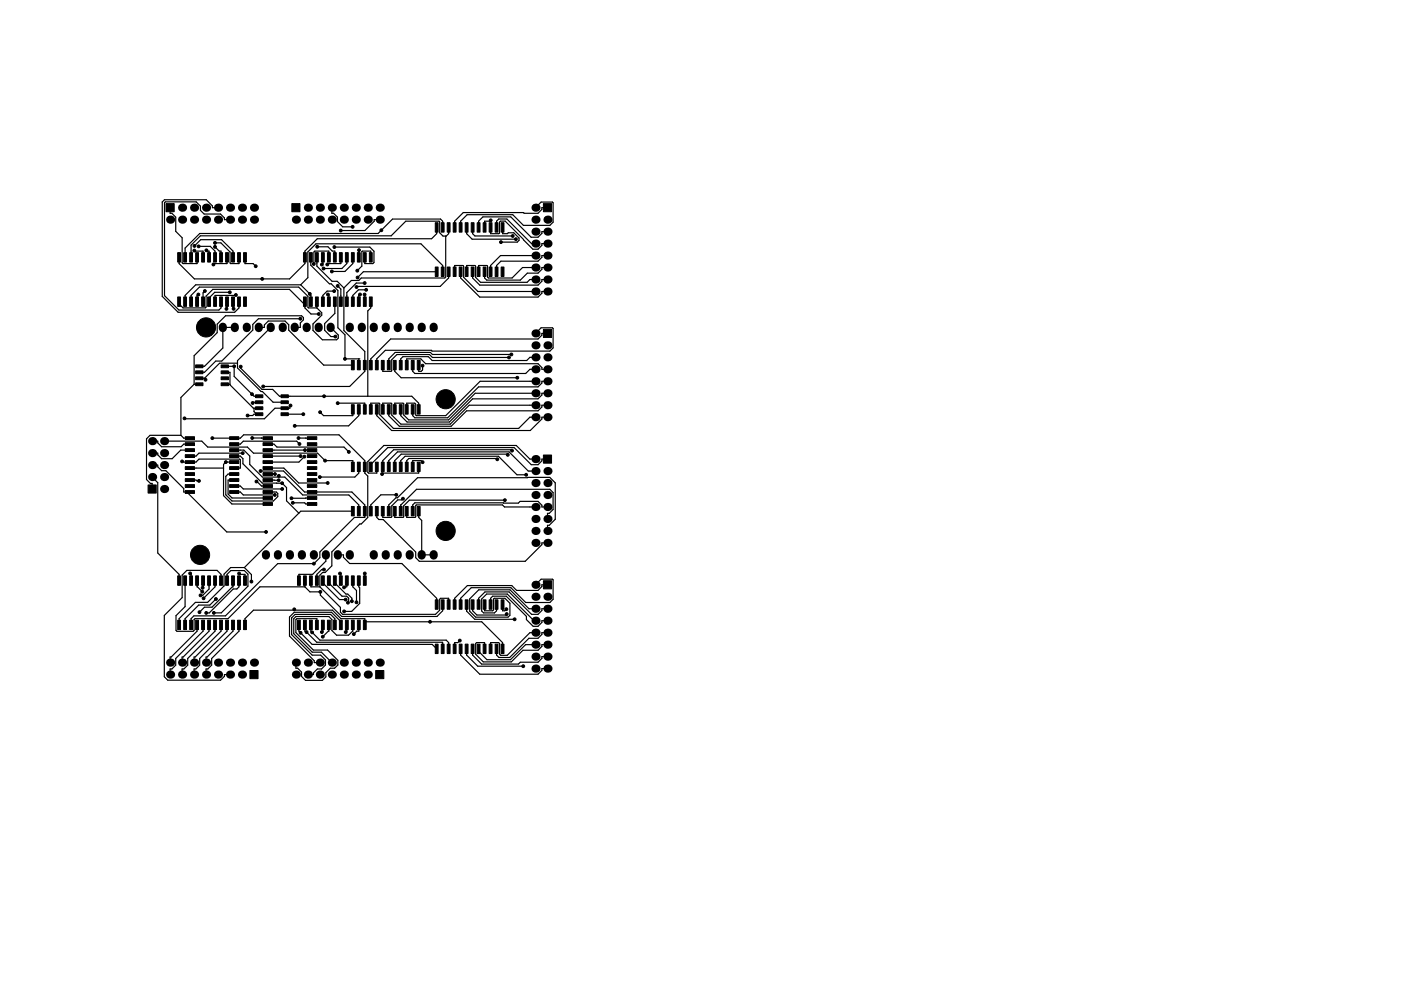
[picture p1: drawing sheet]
<svg xmlns="http://www.w3.org/2000/svg" width="297mm" height="210mm" viewBox="0 0 297 210" stroke-linecap="round" stroke-linejoin="round" font-family="sans-serif">
<g fill="none" stroke="#000" stroke-width="1.7">
<path d="M47.2 69.3v.3M49.8 69.3v.3M52.3 69.3v.3M54.9 69.3v.3M57.4 69.3v.3M59.9 69.3v.3M62.5 69.3v.3M65 69.3v.3M67.6 69.3v.3M70.1 69.3v.3M74.2 69.3v.3M76.7 69.3v.3"/>
<path d="M79.2 69.3v.3M81.8 69.3v.3M84.3 69.3v.3M86.9 69.3v.3M89.4 69.3v.3M91.9 69.3v.3M56.4 117.6v.3M58.9 117.6v.3M61.5 117.6v.3M64 117.6v.3M66.5 117.6v.3M69.1 117.6v.3"/>
<path d="M71.6 117.6v.3M74.2 117.6v.3M79.2 117.6v.3M81.8 117.6v.3M84.3 117.6v.3M86.9 117.6v.3M89.4 117.6v.3M91.9 117.6v.3"/>
</g>
<g fill="#000" stroke="#000" stroke-width=".21">
<path d="M35.2 43.2h1.7v1.7h-1.7zM37.7 53.6h.6v2h-.6zM38.9 53.6h.6v2h-.6zM40.2 53.6h.6v2h-.6zM41.5 53.6h.6v2h-.6zM42.8 53.6h.6v2h-.6zM44 53.6h.6v2h-.6zM45.3 53.6h.6v2h-.6zM46.6 53.6h.6v2h-.6zM47.8 53.6h.6v2h-.6zM49.1 53.6h.6v2h-.6zM50.4 53.6h.6v2h-.6z"/>
<path d="M51.6 53.6h.6v2h-.6zM61.9 43.2h1.7v1.7h-1.7zM64.3 53.6h.6v2h-.6zM65.6 53.6h.6v2h-.6zM66.9 53.6h.6v2h-.6zM68.2 53.6h.6v2h-.6zM69.4 53.6h.6v2h-.6zM70.7 53.6h.6v2h-.6zM72 53.6h.6v2h-.6zM73.2 53.6h.6v2h-.6zM74.5 53.6h.6v2h-.6zM75.8 53.6h.6v2h-.6z"/>
<path d="M77 53.6h.6v2h-.6zM78.3 53.6h.6v2h-.6zM92.3 47.3h.6v2h-.6zM92.3 56.7h.6v2h-.6zM93.6 47.3h.6v2h-.6zM93.6 56.7h.6v2h-.6zM94.8 47.3h.6v2h-.6zM94.8 56.7h.6v2h-.6zM96.1 47.3h.6v2h-.6zM96.1 56.7h.6v2h-.6zM97.4 47.3h.6v2h-.6zM97.4 56.7h.6v2h-.6z"/>
<path d="M98.6 47.3h.6v2h-.6zM98.6 56.7h.6v2h-.6zM99.9 47.3h.6v2h-.6zM99.9 56.7h.6v2h-.6zM101.2 47.3h.6v2h-.6zM101.2 56.7h.6v2h-.6zM102.4 47.3h.6v2h-.6zM102.4 56.7h.6v2h-.6zM103.7 47.3h.6v2h-.6zM103.7 56.7h.6v2h-.6zM105 47.3h.6v2h-.6zM105 56.7h.6v2h-.6z"/>
<path d="M106.3 47.3h.6v2h-.6zM106.3 56.7h.6v2h-.6zM115.2 43.2h1.7v1.7h-1.7zM37.7 63h.6v2h-.6zM38.9 63h.6v2h-.6zM40.2 63h.6v2h-.6zM41.5 77.4h1.5v.6h-1.5zM41.5 78.7h1.5v.6h-1.5zM41.5 63h.6v2h-.6zM42.8 63h.6v2h-.6zM44 63h.6v2h-.6zM45.3 63h.6v2h-.6z"/>
<path d="M46.6 63h.6v2h-.6zM46.9 78.7h1.5v.6h-1.5zM46.9 77.4h1.5v.6h-1.5zM47.8 63h.6v2h-.6zM49.1 63h.6v2h-.6zM50.4 63h.6v2h-.6zM51.6 63h.6v2h-.6zM64.3 63h.6v2h-.6zM65.6 63h.6v2h-.6zM66.9 63h.6v2h-.6zM68.2 63h.6v2h-.6zM69.4 63h.6v2h-.6z"/>
<path d="M70.7 63h.6v2h-.6zM72 63h.6v2h-.6zM73.2 63h.6v2h-.6zM74.5 63h.6v2h-.6zM74.5 76.5h.6v2h-.6zM75.8 63h.6v2h-.6zM75.8 76.5h.6v2h-.6zM77 63h.6v2h-.6zM77 76.5h.6v2h-.6zM78.3 63h.6v2h-.6zM78.3 76.5h.6v2h-.6zM79.6 76.5h.6v2h-.6z"/>
<path d="M80.9 76.5h.6v2h-.6zM82.1 76.5h.6v2h-.6zM83.4 76.5h.6v2h-.6zM84.7 76.5h.6v2h-.6zM85.9 76.5h.6v2h-.6zM87.2 76.5h.6v2h-.6zM88.5 76.5h.6v2h-.6zM115.2 69.9h1.7v1.7h-1.7zM39.3 92.7h1.9v.6h-1.9zM39.3 93.9h1.9v.6h-1.9zM39.3 95.2h1.9v.6h-1.9zM39.3 96.5h1.9v.6h-1.9z"/>
<path d="M39.3 97.7h1.9v.6h-1.9zM39.3 99h1.9v.6h-1.9zM41.5 80h1.5v.6h-1.5zM41.5 81.2h1.5v.6h-1.5zM46.9 81.2h1.5v.6h-1.5zM46.9 80h1.5v.6h-1.5zM48.7 99h1.9v.6h-1.9zM48.7 97.7h1.9v.6h-1.9zM48.7 96.5h1.9v.6h-1.9zM48.7 95.2h1.9v.6h-1.9zM48.7 93.9h1.9v.6h-1.9zM48.7 92.7h1.9v.6h-1.9z"/>
<path d="M54.2 83.8h1.5v.6h-1.5zM54.2 85h1.5v.6h-1.5zM54.2 86.3h1.5v.6h-1.5zM54.2 87.6h1.5v.6h-1.5zM55.8 92.7h2v.6h-2zM55.8 93.9h2v.6h-2zM55.8 95.2h2v.6h-2zM55.8 96.5h2v.6h-2zM55.8 97.7h2v.6h-2zM55.8 99h2v.6h-2zM59.6 87.6h1.5v.6h-1.5zM59.6 86.3h1.5v.6h-1.5z"/>
<path d="M59.6 85h1.5v.6h-1.5zM59.6 83.8h1.5v.6h-1.5zM65.2 99h2v.6h-2zM65.2 97.7h2v.6h-2zM65.2 96.5h2v.6h-2zM65.2 95.2h2v.6h-2zM65.2 93.9h2v.6h-2zM65.2 92.7h2v.6h-2zM74.5 85.9h.6v2h-.6zM74.5 98.1h.6v2h-.6zM75.8 85.9h.6v2h-.6zM75.8 98.1h.6v2h-.6z"/>
<path d="M77 85.9h.6v2h-.6zM77 98.1h.6v2h-.6zM78.3 85.9h.6v2h-.6zM78.3 98.1h.6v2h-.6zM79.6 85.9h.6v2h-.6zM79.6 98.1h.6v2h-.6zM80.9 85.9h.6v2h-.6zM80.9 98.1h.6v2h-.6zM82.1 85.9h.6v2h-.6zM82.1 98.1h.6v2h-.6zM83.4 85.9h.6v2h-.6zM83.4 98.1h.6v2h-.6z"/>
<path d="M84.7 85.9h.6v2h-.6zM84.7 98.1h.6v2h-.6zM85.9 85.9h.6v2h-.6zM85.9 98.1h.6v2h-.6zM87.2 85.9h.6v2h-.6zM87.2 98.1h.6v2h-.6zM88.5 85.9h.6v2h-.6zM88.5 98.1h.6v2h-.6zM115.2 96.5h1.7v1.8h-1.7zM31.4 102.9h1.7v1.7h-1.7zM39.3 100.3h1.9v.6h-1.9zM39.3 101.5h1.9v.6h-1.9z"/>
<path d="M39.3 102.8h1.9v.6h-1.9zM39.3 104.1h1.9v.6h-1.9zM48.7 104.1h1.9v.6h-1.9zM48.7 102.8h1.9v.6h-1.9zM48.7 101.5h1.9v.6h-1.9zM48.7 100.3h1.9v.6h-1.9zM55.8 100.3h2v.6h-2zM55.8 101.5h2v.6h-2zM55.8 102.8h2v.6h-2zM55.8 104.1h2v.6h-2zM55.8 105.4h2v.6h-2zM55.8 106.6h2v.6h-2z"/>
<path d="M65.2 106.6h2v.6h-2zM65.2 105.4h2v.6h-2zM65.2 104.1h2v.6h-2zM65.2 102.8h2v.6h-2zM65.2 101.5h2v.6h-2zM65.2 100.3h2v.6h-2zM74.5 107.5h.6v2h-.6zM75.8 107.5h.6v2h-.6zM77 107.5h.6v2h-.6zM78.3 107.5h.6v2h-.6zM79.6 107.5h.6v2h-.6zM80.9 107.5h.6v2h-.6z"/>
<path d="M82.1 107.5h.6v2h-.6zM83.4 107.5h.6v2h-.6zM84.7 107.5h.6v2h-.6zM85.9 107.5h.6v2h-.6zM87.2 107.5h.6v2h-.6zM88.5 107.5h.6v2h-.6zM37.7 122.2h.6v2h-.6zM37.7 131.6h.6v2h-.6zM38.9 122.2h.6v2h-.6zM38.9 131.6h.6v2h-.6zM40.2 122.2h.6v2h-.6zM40.2 131.6h.6v2h-.6z"/>
<path d="M41.5 122.2h.6v2h-.6zM41.5 131.6h.6v2h-.6zM42.8 122.2h.6v2h-.6zM42.8 131.6h.6v2h-.6zM44 122.2h.6v2h-.6zM44 131.6h.6v2h-.6zM45.3 122.2h.6v2h-.6zM45.3 131.6h.6v2h-.6zM46.6 122.2h.6v2h-.6zM46.6 131.6h.6v2h-.6zM47.8 122.2h.6v2h-.6zM47.8 131.6h.6v2h-.6z"/>
<path d="M49.1 122.2h.6v2h-.6zM49.1 131.6h.6v2h-.6zM50.4 122.2h.6v2h-.6zM50.4 131.6h.6v2h-.6zM51.6 122.2h.6v2h-.6zM51.6 131.6h.6v2h-.6zM63.1 122.2h.6v2h-.6zM63.1 131.6h.6v2h-.6zM64.3 122.2h.6v2h-.6zM64.3 131.6h.6v2h-.6zM65.6 122.2h.6v2h-.6zM65.6 131.6h.6v2h-.6z"/>
<path d="M66.9 122.2h.6v2h-.6zM66.9 131.6h.6v2h-.6zM68.2 122.2h.6v2h-.6zM68.2 131.6h.6v2h-.6zM69.4 122.2h.6v2h-.6zM69.4 131.6h.6v2h-.6zM70.7 122.2h.6v2h-.6zM70.7 131.6h.6v2h-.6zM72 122.2h.6v2h-.6zM72 131.6h.6v2h-.6zM73.2 122.2h.6v2h-.6zM73.2 131.6h.6v2h-.6z"/>
<path d="M74.5 122.2h.6v2h-.6zM74.5 131.6h.6v2h-.6zM75.8 122.2h.6v2h-.6zM75.8 131.6h.6v2h-.6zM77 122.2h.6v2h-.6zM77 131.6h.6v2h-.6zM92.3 127.3h.6v2h-.6zM92.3 136.7h.6v2h-.6zM93.6 127.3h.6v2h-.6zM93.6 136.7h.6v2h-.6zM94.8 127.3h.6v2h-.6zM94.8 136.7h.6v2h-.6z"/>
<path d="M96.1 127.3h.6v2h-.6zM96.1 136.7h.6v2h-.6zM97.4 127.3h.6v2h-.6zM97.4 136.7h.6v2h-.6zM98.6 127.3h.6v2h-.6zM98.6 136.7h.6v2h-.6zM99.9 127.3h.6v2h-.6zM99.9 136.7h.6v2h-.6zM101.2 127.3h.6v2h-.6zM101.2 136.7h.6v2h-.6zM102.4 127.3h.6v2h-.6zM102.4 136.7h.6v2h-.6z"/>
<path d="M103.7 127.3h.6v2h-.6zM103.7 136.7h.6v2h-.6zM105 127.3h.6v2h-.6zM105 136.7h.6v2h-.6zM106.3 127.3h.6v2h-.6zM106.3 136.7h.6v2h-.6zM115.2 123.2h1.7v1.7h-1.7zM53 142.3h1.7v1.7h-1.7zM79.7 142.3h1.7v1.7h-1.7z"/>
<circle cx="41.2" cy="53.2" r=".3"/>
<circle cx="41.2" cy="52.2" r=".3"/>
<circle cx="42.1" cy="52.3" r=".3"/>
<circle cx="43.8" cy="53.1" r=".3"/>
<circle cx="45.2" cy="56.1" r=".3"/>
<circle cx="45.6" cy="52.4" r=".3"/>
<circle cx="45.6" cy="51.5" r=".3"/>
<circle cx="54.2" cy="56.5" r=".3"/>
<circle cx="55.6" cy="59.2" r=".3"/>
<circle cx="66.5" cy="56" r=".3"/>
<circle cx="67.3" cy="52.4" r=".3"/>
<circle cx="68.2" cy="56.1" r=".3"/>
<circle cx="68.6" cy="57" r=".3"/>
<circle cx="69.4" cy="56.1" r=".3"/>
<circle cx="70.4" cy="57.6" r=".3"/>
<circle cx="70.9" cy="52.4" r=".3"/>
<circle cx="72.2" cy="48.9" r=".3"/>
<circle cx="74.8" cy="48.1" r=".3"/>
<circle cx="75.8" cy="57.4" r=".3"/>
<circle cx="75.8" cy="58.9" r=".3"/>
<circle cx="76.1" cy="53.1" r=".3"/>
<circle cx="80.9" cy="48.9" r=".3"/>
<circle cx="104" cy="46.7" r=".3"/>
<circle cx="106.2" cy="51.4" r=".3"/>
<circle cx="108.7" cy="50.1" r=".3"/>
<circle cx="109.4" cy="50.7" r=".3"/>
<circle cx="42.1" cy="62.5" r=".3"/>
<circle cx="43.4" cy="61.7" r=".3"/>
<circle cx="43.7" cy="69.5" r="2.03"/>
<circle cx="48" cy="65.5" r=".3"/>
<circle cx="48.7" cy="62" r=".3"/>
<circle cx="49.5" cy="65.5" r=".3"/>
<circle cx="49.6" cy="77.7" r=".3"/>
<circle cx="50" cy="62.6" r=".3"/>
<circle cx="51" cy="77.8" r=".3"/>
<circle cx="63.7" cy="67.6" r=".3"/>
<circle cx="65.7" cy="62.4" r=".3"/>
<circle cx="67.6" cy="66.6" r=".3"/>
<circle cx="69.5" cy="62.5" r=".3"/>
<circle cx="70.8" cy="61.8" r=".3"/>
<circle cx="71.1" cy="71.4" r=".3"/>
<circle cx="71.6" cy="60.7" r=".3"/>
<circle cx="73.1" cy="76.1" r=".3"/>
<circle cx="75.6" cy="60.9" r=".3"/>
<circle cx="76.3" cy="62.5" r=".3"/>
<circle cx="77.3" cy="62.5" r=".3"/>
<circle cx="77.3" cy="60.1" r=".3"/>
<circle cx="77.6" cy="61.5" r=".3"/>
<circle cx="89.6" cy="77.6" r=".3"/>
<circle cx="107.9" cy="75.8" r=".3"/>
<circle cx="108.4" cy="75.2" r=".3"/>
<circle cx="38.6" cy="97.9" r=".3"/>
<circle cx="39.1" cy="88.8" r=".3"/>
<circle cx="43.6" cy="80.6" r=".3"/>
<circle cx="45" cy="93" r=".3"/>
<circle cx="47.9" cy="98" r=".3"/>
<circle cx="51.5" cy="96.1" r=".3"/>
<circle cx="52.5" cy="88.2" r=".3"/>
<circle cx="53.4" cy="83.6" r=".3"/>
<circle cx="53.5" cy="92.9" r=".3"/>
<circle cx="53.6" cy="85.5" r=".3"/>
<circle cx="55.2" cy="99.9" r=".3"/>
<circle cx="55.8" cy="82" r=".3"/>
<circle cx="61.6" cy="86" r=".3"/>
<circle cx="62.5" cy="90.3" r=".3"/>
<circle cx="63.3" cy="92.9" r=".3"/>
<circle cx="63.5" cy="94.2" r=".3"/>
<circle cx="63.7" cy="96.8" r=".3"/>
<circle cx="64.3" cy="87.9" r=".3"/>
<circle cx="64.5" cy="96.9" r=".3"/>
<circle cx="64.7" cy="95.5" r=".3"/>
<circle cx="67.9" cy="87.5" r=".3"/>
<circle cx="68.7" cy="84.1" r=".3"/>
<circle cx="68.9" cy="97.7" r=".3"/>
<circle cx="71.6" cy="85.5" r=".3"/>
<circle cx="74" cy="95.9" r=".3"/>
<circle cx="89.6" cy="98.1" r=".3"/>
<circle cx="94.5" cy="84.7" r="2.03"/>
<circle cx="105.4" cy="97.4" r=".3"/>
<circle cx="107.7" cy="96.5" r=".3"/>
<circle cx="108.6" cy="95.6" r=".3"/>
<circle cx="109.7" cy="80.1" r=".3"/>
<circle cx="42.2" cy="102" r=".3"/>
<circle cx="42.4" cy="117.7" r="2.03"/>
<circle cx="54.4" cy="102.2" r=".3"/>
<circle cx="56.4" cy="112.9" r=".3"/>
<circle cx="58.3" cy="105" r=".3"/>
<circle cx="58.3" cy="100.6" r=".3"/>
<circle cx="59.1" cy="101.9" r=".3"/>
<circle cx="59.1" cy="101" r=".3"/>
<circle cx="59.8" cy="102.5" r=".3"/>
<circle cx="59.8" cy="103.7" r=".3"/>
<circle cx="61.8" cy="105.7" r=".3"/>
<circle cx="62.1" cy="106.7" r=".3"/>
<circle cx="66.5" cy="119.6" r=".3"/>
<circle cx="67.8" cy="101.2" r=".3"/>
<circle cx="69.5" cy="102.5" r=".3"/>
<circle cx="81" cy="100.6" r=".3"/>
<circle cx="84" cy="105" r=".3"/>
<circle cx="85.4" cy="105.8" r=".3"/>
<circle cx="94.5" cy="112.6" r="2.03"/>
<circle cx="107" cy="106.1" r=".3"/>
<circle cx="111.6" cy="100.7" r=".3"/>
<circle cx="40.3" cy="121.7" r=".3"/>
<circle cx="42.3" cy="129.9" r=".3"/>
<circle cx="42.5" cy="126.3" r=".3"/>
<circle cx="42.9" cy="125.5" r=".3"/>
<circle cx="43" cy="124.7" r=".3"/>
<circle cx="43.2" cy="126.9" r=".3"/>
<circle cx="43.7" cy="130" r=".3"/>
<circle cx="45.3" cy="130" r=".3"/>
<circle cx="45.8" cy="127.1" r=".3"/>
<circle cx="50.7" cy="121.7" r=".3"/>
<circle cx="53.3" cy="123.4" r=".3"/>
<circle cx="62.4" cy="129.3" r=".3"/>
<circle cx="63.7" cy="134.3" r=".3"/>
<circle cx="65" cy="134.1" r=".3"/>
<circle cx="66.2" cy="134.2" r=".3"/>
<circle cx="67.9" cy="125.6" r=".3"/>
<circle cx="68.2" cy="134.1" r=".3"/>
<circle cx="68.4" cy="135.1" r=".3"/>
<circle cx="68.7" cy="120.8" r=".3"/>
<circle cx="72.1" cy="121.7" r=".3"/>
<circle cx="72.9" cy="124.6" r=".3"/>
<circle cx="73" cy="129.7" r=".3"/>
<circle cx="73.3" cy="127.2" r=".3"/>
<circle cx="73.3" cy="134.1" r=".3"/>
<circle cx="73.8" cy="127.9" r=".3"/>
<circle cx="74.6" cy="127.6" r=".3"/>
<circle cx="75" cy="134.5" r=".3"/>
<circle cx="75.6" cy="127.8" r=".3"/>
<circle cx="77.3" cy="121.7" r=".3"/>
<circle cx="91.2" cy="131.9" r=".3"/>
<circle cx="97.5" cy="135.9" r=".3"/>
<circle cx="107.4" cy="129.3" r=".3"/>
<circle cx="107.4" cy="130.3" r=".3"/>
<circle cx="109.1" cy="131.4" r=".3"/>
<circle cx="110.9" cy="141.3" r=".3"/>
</g>
<g fill="#000">
<circle cx="36.1" cy="46.6" r=".86"/>
<circle cx="38.6" cy="44.1" r=".86"/>
<circle cx="38.6" cy="46.6" r=".86"/>
<circle cx="41.1" cy="44.1" r=".86"/>
<circle cx="41.1" cy="46.6" r=".86"/>
<circle cx="43.7" cy="44.1" r=".86"/>
<circle cx="43.7" cy="46.6" r=".86"/>
<circle cx="46.2" cy="44.1" r=".86"/>
<circle cx="46.2" cy="46.6" r=".86"/>
<circle cx="48.8" cy="44.1" r=".86"/>
<circle cx="48.8" cy="46.6" r=".86"/>
<circle cx="51.3" cy="46.6" r=".86"/>
<circle cx="51.3" cy="44.1" r=".86"/>
<circle cx="53.8" cy="44.1" r=".86"/>
<circle cx="53.8" cy="46.6" r=".86"/>
<circle cx="62.7" cy="46.6" r=".86"/>
<circle cx="65.3" cy="44.1" r=".86"/>
<circle cx="65.3" cy="46.6" r=".86"/>
<circle cx="67.8" cy="44.1" r=".86"/>
<circle cx="67.8" cy="46.6" r=".86"/>
<circle cx="70.4" cy="44.1" r=".86"/>
<circle cx="70.4" cy="46.6" r=".86"/>
<circle cx="72.9" cy="46.6" r=".86"/>
<circle cx="72.9" cy="44.1" r=".86"/>
<circle cx="75.4" cy="44.1" r=".86"/>
<circle cx="75.4" cy="46.6" r=".86"/>
<circle cx="78" cy="46.6" r=".86"/>
<circle cx="78" cy="44.1" r=".86"/>
<circle cx="80.5" cy="46.6" r=".86"/>
<circle cx="80.5" cy="44.1" r=".86"/>
<circle cx="113.5" cy="49.1" r=".86"/>
<circle cx="113.5" cy="54.2" r=".86"/>
<circle cx="113.5" cy="51.7" r=".86"/>
<circle cx="113.5" cy="56.8" r=".86"/>
<circle cx="113.5" cy="59.3" r=".86"/>
<circle cx="113.5" cy="44.1" r=".86"/>
<circle cx="113.5" cy="46.6" r=".86"/>
<circle cx="116.1" cy="59.3" r=".86"/>
<circle cx="116.1" cy="54.2" r=".86"/>
<circle cx="116.1" cy="46.6" r=".86"/>
<circle cx="116.1" cy="56.8" r=".86"/>
<circle cx="116.1" cy="49.1" r=".86"/>
<circle cx="116.1" cy="51.7" r=".86"/>
<circle cx="113.5" cy="78.4" r=".86"/>
<circle cx="113.5" cy="73.3" r=".86"/>
<circle cx="113.5" cy="75.8" r=".86"/>
<circle cx="113.5" cy="70.7" r=".86"/>
<circle cx="113.5" cy="61.8" r=".86"/>
<circle cx="116.1" cy="73.3" r=".86"/>
<circle cx="116.1" cy="78.4" r=".86"/>
<circle cx="116.1" cy="75.8" r=".86"/>
<circle cx="116.1" cy="61.8" r=".86"/>
<circle cx="32.3" cy="98.7" r=".86"/>
<circle cx="32.3" cy="96.1" r=".86"/>
<circle cx="32.3" cy="93.6" r=".86"/>
<circle cx="34.8" cy="98.7" r=".86"/>
<circle cx="34.8" cy="93.6" r=".86"/>
<circle cx="34.8" cy="96.1" r=".86"/>
<circle cx="113.5" cy="99.9" r=".86"/>
<circle cx="113.5" cy="80.9" r=".86"/>
<circle cx="113.5" cy="88.5" r=".86"/>
<circle cx="113.5" cy="86" r=".86"/>
<circle cx="113.5" cy="83.4" r=".86"/>
<circle cx="113.5" cy="97.4" r=".86"/>
<circle cx="116.1" cy="86" r=".86"/>
<circle cx="116.1" cy="88.5" r=".86"/>
<circle cx="116.1" cy="80.9" r=".86"/>
<circle cx="116.1" cy="83.4" r=".86"/>
<circle cx="116.1" cy="99.9" r=".86"/>
<circle cx="32.3" cy="101.2" r=".86"/>
<circle cx="34.8" cy="103.8" r=".86"/>
<circle cx="34.8" cy="101.2" r=".86"/>
<circle cx="113.5" cy="112.6" r=".86"/>
<circle cx="113.5" cy="115.2" r=".86"/>
<circle cx="113.5" cy="105" r=".86"/>
<circle cx="113.5" cy="107.6" r=".86"/>
<circle cx="113.5" cy="110.1" r=".86"/>
<circle cx="113.5" cy="102.5" r=".86"/>
<circle cx="116.1" cy="110.1" r=".86"/>
<circle cx="116.1" cy="112.6" r=".86"/>
<circle cx="116.1" cy="102.5" r=".86"/>
<circle cx="116.1" cy="115.2" r=".86"/>
<circle cx="116.1" cy="105" r=".86"/>
<circle cx="116.1" cy="107.6" r=".86"/>
<circle cx="113.5" cy="129.2" r=".86"/>
<circle cx="113.5" cy="131.7" r=".86"/>
<circle cx="113.5" cy="134.2" r=".86"/>
<circle cx="113.5" cy="136.8" r=".86"/>
<circle cx="113.5" cy="124.1" r=".86"/>
<circle cx="113.5" cy="126.6" r=".86"/>
<circle cx="113.5" cy="139.3" r=".86"/>
<circle cx="116.1" cy="126.6" r=".86"/>
<circle cx="116.1" cy="129.2" r=".86"/>
<circle cx="116.1" cy="131.7" r=".86"/>
<circle cx="116.1" cy="134.2" r=".86"/>
<circle cx="116.1" cy="136.8" r=".86"/>
<circle cx="116.1" cy="139.3" r=".86"/>
<circle cx="36.1" cy="140.6" r=".86"/>
<circle cx="36.1" cy="143.1" r=".86"/>
<circle cx="38.6" cy="143.1" r=".86"/>
<circle cx="38.6" cy="140.6" r=".86"/>
<circle cx="41.1" cy="143.1" r=".86"/>
<circle cx="41.1" cy="140.6" r=".86"/>
<circle cx="43.7" cy="140.6" r=".86"/>
<circle cx="43.7" cy="143.1" r=".86"/>
<circle cx="46.2" cy="140.6" r=".86"/>
<circle cx="46.2" cy="143.1" r=".86"/>
<circle cx="48.8" cy="140.6" r=".86"/>
<circle cx="48.8" cy="143.1" r=".86"/>
<circle cx="51.3" cy="143.1" r=".86"/>
<circle cx="51.3" cy="140.6" r=".86"/>
<circle cx="53.8" cy="140.6" r=".86"/>
<circle cx="62.7" cy="140.6" r=".86"/>
<circle cx="62.7" cy="143.1" r=".86"/>
<circle cx="65.3" cy="140.6" r=".86"/>
<circle cx="65.3" cy="143.1" r=".86"/>
<circle cx="67.8" cy="143.1" r=".86"/>
<circle cx="67.8" cy="140.6" r=".86"/>
<circle cx="70.4" cy="143.1" r=".86"/>
<circle cx="70.4" cy="140.6" r=".86"/>
<circle cx="72.9" cy="140.6" r=".86"/>
<circle cx="72.9" cy="143.1" r=".86"/>
<circle cx="75.4" cy="143.1" r=".86"/>
<circle cx="75.4" cy="140.6" r=".86"/>
<circle cx="78" cy="140.6" r=".86"/>
<circle cx="78" cy="143.1" r=".86"/>
<circle cx="80.5" cy="140.6" r=".86"/>
<circle cx="113.5" cy="141.9" r=".86"/>
<circle cx="116.1" cy="141.9" r=".86"/>
</g>
<g fill="none" stroke="#000" stroke-width=".25">
<path d="M36.1 44.1v1.2h.3l.9 .8v3l1.3 1.3v5.3l.2 .2h3v-1.3M41.2 53.2l1.9 .1v1.3M41.2 52.2l1.4-1.3h4.4l2.4 2.4v1.3M42.1 52.3h2.5l1 1v1.3M43.8 53.1l.1 .2h.4v1.3M45.6 52.4l.9 .9h.4v1.3M45.6 51.5h1.2l2 2v2.3l.1 .1h1.8v-1.3M46.2 44.1h-1.2v-.4l-1.3-1.3h-8.8l-.5 .4v20.1l3.4 3.4h11.9l1-1v-1.3M48.1 54.6v1.3h-2.7l-.2 .2M48.8 46.6h-1.2v-.4l-.8-.8h-3.5l-.8-.8v-.9l-.9-.9h-6.5l-.2 .2v19.7l3 3.1h8.5l.5-.5v-1.3M51.9 54.6v1.3h1.8l.5 .6M65.9 54.6v1.7l3.9 3.9h.4l1.4 1.4v7.9l1.5 1.5v5.1h3"/>
<path d="M67.2 54.6v1.9l3.2 3.2h1.1l1.4 1.4M67.3 52.4h2.2l1 .9h.5v1.3M68.4 55.9h.1M68.4 55.9l-.2 .2M68.5 54.6v1.3M69.7 54.6v-1.3h-3l-.1 .2-.1 2.5M70.4 44.1v1.2h.3l.8 .8v.9l1.2 1.1h2.1M70.9 52.4h7.5l.9 .9v2.4l-.2 .2h-1.8v-1.3M72.3 54.6v1.3h-2.7l-.2 .2M73.5 54.6v1.3l-1 1.1h-3.9M74.8 54.6v1.3l-1.7 1.7h-2.7M76.1 53.1v1.5"/>
<path d="M78.6 54.6v-1.3h-1.8l-.1 3.2-.9 .9M80.5 46.6h-1.2v.4l-1.9 1.9h-5.2M92.6 48.3v1.3l-1.1 1.1h-24.2l-2.7 2.6v2.6l-3.2 3.3h-20.2l-3.2-3.3v-1.3M92.6 57.7h-15.6l-1.2 1.2M93.9 48.3v-1.4l-.5-.4h-10.2l-3 3h-37.9l-3.1 3.1v2M93.9 57.7v-1.4l-4.6-4.6h-22.3l-1.7 1.7v5.5l-1.5 1.5M94.5 50.1v8.7l-.2 .2h-17.7l-.5 .5h-1.6l-1.6 1.6M95.1 48.3v1.3l-.5 .5h-.7l-.7-.7v-2.3l-.1-.2h-7.1l-3.1 3.1h-40.4l-2 2v2.6M95.1 57.7v1.3l-1.8 1.8h-17.6l-.1 .1M96.4 57.7v-1.4h1.8l.1 .2v2.3l3 3h12.2M97.7 57.7v1.3l4 4h12.4l.8-.8v-.4h1.2M98.9 48.3v1.3l1.2 1.1h9.3"/>
<path d="M98.9 57.7v-1.4h1.8l.1 .2v2.3l1.1 1.1h9.9l.5-.6h1.2M100.2 48.3v1.3l.5 .5h8M100.2 57.7v1.3l1.5 1.5h12.4l.8-.8v-.4h1.2M101.5 48.3v-1.4l.9-.9h5.9l4.3 4.3h1.5l.8-.8v-.4h1.2M104 48.3v1.3h1.8l.1-.2v-2.3l.2-.2h1l5.9 6h1.1l.8-.8v-.4h1.2M104 46.7l-.1 .2h-1.2v1.4M105.3 48.3v-1.4l.4-.4h1.8l5.2 5.2h.8M106.6 48.3v1.3l2.3-.2 1.1 1.1v.5l-.3 .4h-3.5M113.5 56.8h-2.7l-2.2 2.2h-5l-.2-.2v-2.3l-.2-.2h-1.7v1.4M113.5 44.1l1.2-1.2h2.4l.2 .1v4.1l-.7 .7h-5.6l-2.3-2.3h-9.7l-1.3 1.4v1.4M113.5 54.2h-7.4l-2.1 2.1v1.4M116.1 44.1h-1.2v.3l-.8 .9h-3l-.1-.2h-12.8l-1.8 1.8v1.4"/>
<path d="M116.1 54.2h-1.2v.4l-.8 .8h-7.9l-.9 .9v1.4M116.1 56.8h-1.2v.3l-.8 .9h-2.3l-1.5 1.4h-7.1l-.5-.4v-1.3M38 64v.5l.8 .8h4.7l.2-.1v-2.4l1.4-1.4h16.3l3.2 3.3M40.5 64v-1.3l1.8-1.8h21l2 2v2.3l.1 .1h1.8M42.1 62.5l-.3 .2v1.3M43.4 61.7l-.3 .4v1.9M47.7 77.7h1.9v2.2l4.3 4.2h1.1M47.7 79h1.1v2.6l4.9 5h1.3M48.1 64v1.3l-.1 .2M48.7 62h-3.2l-1.2 1.2v.8M49.4 64l.1 1.5M49.8 69.5h-2.6v4.3l-3.8 3.9h-1.1"/>
<path d="M50 62.6l-4.4 .1v1.3M50.4 77.1h-3.8l-3.2 3.2M51 77.8h.1M51 77.8v.3l4.5 4.5h2.3l1.5 1.5h28l1.5 1.4v1.4M54.9 69.5h1.2v-.6l.8-.8h3.5l.8 .8v1.2l7.4 7.4h6.2M57.4 69.5l-7 7v1.6l5 5h.2l2.3 2.2h2.5M62.5 69.5h1.2v-1l.6-.6v-.5l-.4-.4h-16.1l-1.7 1.8v1.8l-4.9 4.9v6M63.7 67.6h-8.9l-1.2 1.2v1.2l-6.6 6.6h-1.3l-2.3 2.4h-1.1M63.8 60.4l2.1 2.3v1.3M63.8 60.4h-22.3l-2.3 2.3v1.3M64.6 64v1.3l1.3 1.3h1.7M67.2 64v1.3"/>
<path d="M67.2 65.3l1 1.1v.5l-1.8 1.8v1.4l2 2h3l.3-.4v-.6l-1.6-1.6M69.5 62.5l.2 .2v1.3M70.8 61.8h-1.4l-.9 .9v1.3M71 64v2.5l-2.2 2.2v1.4l1.4 1.3h.9M71.6 60.7l.7 .6v2.7M72.9 61.1v9l4.4 4.5v4.2l-3.2 3.2h-18.3M76.1 76.1h.1M76.1 76.1v1.4M76.3 62.5l-.2 .2v1.3M77.3 62.5v1.5M77.3 60.1h-1.8l-2 2v1.9M77.6 61.5h-1.6l-1.2 1.2v1.3"/>
<path d="M78.6 64v1.3l-.6 .7v18.1M83.7 77.5v1.3l1.3 1.3h24.7M86.2 77.5v-1.4h3l1 1.1h23.9l.8 .8v.4h1.2M87.5 77.5v1.3l.5 .4h23.5l.8-.8h1.2M88.8 77.5v1.3h.5l.3-.3v-.9M107.9 75.8h-16.2l-.6-.6h-6.9l-1.2 1.1v2.4l-.1 .1h-1.7v-1.3M108.4 75.2h-16.7l-.5-.4h-7.4l-1.4 1.3v1.4M113.5 75.8h-1.2l-.6 .7h-20.1l-.8-.8h-5.4l-.4 .4v1.4M113.5 70.7l1.2-1.2h2.4l.2 .2v4.1l-.7 .7h-25l-.2-.2h-9.7l-1.8 1.8v1.4M116.1 70.7h-1.2v.4l-.8 .8h-31.3l-4.2 4.2v1.4M32.3 98.7h1.1v.3l.9 .9h.9l3.8 3.8v.7h1.3M32.3 93.6h1.1v.4l.9 .8h4.1l.6-.6h1.3"/>
<path d="M34.8 93.6h8l1.2 1.3h8.4l1.3 1.2h13.6l1.6 1.6h5.9v1.4M38.4 92.4h-6.6l-.7 .7v8.6l.8 .9h.4v1.2M38.4 92.4l.6 .6h1.3M38.6 97.9l.4 .1h2.6l.6-.6h8.6l.2 .1v1.8h-1.3M40.3 95.5h-2l-1.8 1.8h-2.2l-.9-.8v-.4h-1.1M40.3 99.3h7.1M41.2 81.5h1.1M41.2 81.5l-2.8 2.8v8.1M42.3 80.3h1.1M43.4 80.3l.2 .3M45 93h6l.7-.7h20.2l5.4 5.4v2.7l.7 .6v8.8l-1.4 1.4h-.3l-5.9 5.9v3l-1.5 1.4h-.5l-.6 .5v2.5M47.7 81.5h1.1"/>
<path d="M49.7 96.8h1.3l.5 .5v1.1l4.1 4.1h4.2l1 1v2.8l2.6 2.6M49.7 95.5h2l1.3 1.2v1.8l2.6 2.7h4.8l3.8 3.8h9.8l2.1 2.1v1.4M49.7 98h-1.8l-.5 .5v6.7l1.8 1.7h7.6M51.5 96.1h-9.3l-.6 .7h-1.3M53.5 92.9l3.3 .1M53.9 86.6v.7l.5 .6M55 87.9h-1.1l-.3 .3h-1.1M55 85.3h-1.1l-.3 .2M55.2 99.9h4.9l4.5 4.5h10l2.7 2.7v2.7h-2.2l-7.3 7.3v1.2l-1.3 1.3h-7.6l-11.1 11.1h-6.7l-.6 .6v1.3M56.8 94.2h1.3l.6 .7h14.2l1.1 1M56.8 96.8h6.9M56.8 95.5h7.9"/>
<path d="M56.8 99.3h3.4l3.1 3.2h6.2M60.4 87.9h3.9M61.6 86l-.1 .6h-3.2l-2.2 2.2h-17M63.3 92.9l2.9 .1M63.5 94.2l-.6-.6h-11.3l-.6 .6h-1.3M64.5 96.9l-1.1 1.1h-6.6M64.8 92.9v.1M71.6 85.5h5.7v1.4M74.8 86.9v1.3h-6.2l-.7-.7M76.1 86.9v1.3l-2.2 2.1h-11.4M76.1 99.1v1.3l-.9 .8h-7.4M78.6 86.9v-1.4h1.8l.1 .2v2.3l2.9 2.9h26.6l2.3-2.4h1.2"/>
<path d="M79.9 86.9v1.3l3.1 3.1h29.4l2.5-2.4v-.4h1.2M82.4 99.1v-1.4l1.9-1.8h23.6l4.1 4h1.5M85 99.1v-1.4l.9-.9h19.8l3.9 3.9h2M88.8 99.1v1.3h-7.6l-.2 .2M89.6 98.1l-.3-.4h-1.8v1.4M105.4 97.4l-.1-.1h-18.6l-.5 .4v1.4M107.7 96.5l-.2-.1h-22.4l-1.4 1.3v1.4M108.6 95.6l-.2-.2h-24.9l-2.3 2.3v1.4M113.5 86h-14l-4 4h-10.5l-1.9-1.9v-2.4l-.2-.2h-1.7v1.4M113.5 83.4h-12.7l-5.7 5.7h-8.5l-1-1.1v-2.3l-.1-.2h-1.8v1.4M113.5 80.9h-11.7l-7.3 7.3h-6.2l-.2-.2v-2.3l-.2-.2h-1.7v1.4M113.5 97.4h-1.2l-2.8-2.9h-28.1l-3.4 3.4v2.3l.1 .2h1.8v-1.3"/>
<path d="M116.1 86h-1.2v.3l-.8 .9h-15.2l-3.2 3.2h-11l-2.3-2.2v-1.3M116.1 97.4h-1.2v.4l-.8 .8h-1.5l-3.6-3.6h-26.8l-3.6 3.6v.5M116.1 80.9h-1.2v.4l-.8 .8h-12.6l-6.6 6.5h-6.9l-.5-.4v-1.3M116.1 83.4h-1.2v.4l-.8 .8h-13.9l-4.9 4.9h-9l-1.3-1.3v-1.3M32.3 101.2l1.1 1.2v14.9l4.6 4.6v1.3M39.6 104.4l8.5 8.5h8.3M40.3 101.8h1.3l.1 .2h.5M49.7 104.4h1.3l.6 .6h6.7M49.7 100.6h-1.3l-.5 .5v3.9l1.3 1.3h8.8l.9-.9v-.7l-.3-.3h-1.8M49.7 101.8h-1.3v3l.8 .9h7.6M49.7 103.1h1.3l.6 .6h8.2M54.4 102.2h.1"/>
<path d="M54.4 102.2l1 .9h1.4M56.8 101.8l2.3 .1M58.3 100.6h-1.5M58.7 102.5h.1M59.1 101v.2M62.1 106.7h2.5l.2 .2h1.4M63.4 108.9l-11.6 11.5M66.2 105.7h-4.4M69.1 117.7v1.4l-2.8 2.8h-2.9v1.3M71.6 117.7h1.2v.5l1.3 1.4h11.1l7.4 7.3v1.4M74.8 108.5h-11l-.4 .4M79.9 108.5v1.3l.4 .4h.9l6.9 6.9v1.2l.8 .8h22.5l3.5-3.5v-.4h1.2"/>
<path d="M82.4 108.5v-1.4l1.5-1.5h.4l4.2-4.2 28.1-.1 1.1 1.1v7.8l-1.3 1.3h-.3v1.1M84 105h-3.2l-2.2 2.1v1.4M85 108.5v-1.4l3.3-3.3h28.3l.7 .7v3.6l-.9 .8h-.3v1.2M85.4 105.8l-.2 .3h-.9l-1.2 1.2v2.3l-.2 .2h-1.7v-1.3M88.8 108.5v1.3l.6 .6v7.3h2.5M107 106.1h-20.2l-1.2 1.2v2.3l-.1 .2h-1.8v-1.3M113.5 107.6h-6.5l-.5-.5h-18.2l-.2 .2v2.3l-.1 .2h-1.8v-1.3M116.1 107.6h-1.2v-.4l-.8-.8h-3.8l-.4 .3h-21.9l-.5 .4v1.4M39.2 123.2v5.5l-1.9 1.9v3.1l.2 .2h3.5l.1-.1v-2.3l.2-.2h7l6.8-6.8h9.5M40.3 121.7l.2 .2v1.3M41.8 123.2v1.3l1.1 1M41.8 132.6v1.3l-5.5 5.5h-.2v1.2"/>
<path d="M43.1 132.6v1.3l-5.8 5.8v1.4l-.9 .8h-.3v1.2M43.1 123.2l-.1 1.5M44.3 123.2v1.8l-1.3 1.3h-.5M44.3 132.6v1.3l-5.5 5.5h-.2v1.2M45.6 123.2v1.3l-2.4 2.4M45.6 132.6v1.3l-5.8 5.8v1.4l-.8 .8h-.4v1.2M45.8 127.1l-1.3 1.3h-2.4l-2.9 2.9v1.3M46.9 132.6v1.3l-5.5 5.5h-.3v1.2M46.9 123.2v-1.3l-.9-.9h-6.4l-1 1v4.8l-3.8 3.8v13l.8 .7h11.2l.8-.8v-.4h1.2M48.1 132.6v1.3l-5.8 5.8v1.4l-.8 .8h-.4v1.2M48.1 123.2v-1.3l.8-.8h2.9l.8 .7v2.6l-5.7 5.6h-1.6M49.4 123.2v1.3l-4.5 4.3h-1.6l-1 1.1"/>
<path d="M49.4 132.6v1.3l-5.5 5.5h-.2v1.2M50.7 123.2v1.3l-.5 .5h-.8l-5 5h-.7M50.7 132.6v1.3l-5.8 5.8v1.4l-.8 .8h-.4v1.2M50.7 121.7l.2 .2h1v1.3M51.8 120.4h-2.9l-1.4 1.4v2.5l-3.5 3.5h-2.6l-3.4 3.5v1.3M51.8 120.4l1.5 1.5v1.5M51.9 132.6v-1.3l1.8-1.8h16.8l1.8 1.8h5v1.3M62.4 129.3v.2M63.4 132.6v1.3l2.8 2.8h25.4l1 1M64.6 123.2v1.3M64.6 132.6v1.3l2.6 2.4h26.6l.1 1.4M64.6 124.5l1.1 1.1h2.2v.7l4.5 4.5h20.2l1.3-1.2v-1.3"/>
<path d="M65.9 132.6v1.3l1.9 1.9h26.8l.5 .5v1.4M65.9 123.2v1.3h1.9M67.2 132.6v-1.3h-4.3l-.2 .2v2.7l3.7 3.7h3.1l2.1 2.2v1l-.7 .7h-.9l-.9 .9v.9l-.8 .8h-3.5l-.9-.9v-.9l-.8-.8h-.4v-1.2M67.8 124.5l4.4 4.4v1l.4 .4h19.7l.9-.8v-2.4l.2-.2h1.7v1.4M68.4 133.9h.1M68.4 133.9l-.2 .2M68.5 123.2v.5l3.5 3.5h1.3M68.5 132.6v1.3M68.7 120.8h-.5l-1 1.1v1.3M69.7 123.2v.5l2.8 2.8h1l.4 .4v.8l-.1 .2M69.7 132.6v1.3l-1.3 1.2M71 123.2v.5l2.4 2.3h.3l.9 .9v.7"/>
<path d="M71 132.6v-1.3l-.9-.9h-7.5l-.8 .7v3.5l4.4 4.4h1.8l1 1v1.1l-.8 .8h-.9l-.8 .9v.3h-1.2M72.1 121.7l.2 .2v1.3M72.3 131.9h.1M72.3 131.9v.7M72.3 131.9l-2-2h-7.9l-1 1v4.1l5.2 5.2v.4h1.2M73.5 133.9h.1M73.5 133.9l-.2 .2M73.5 123.2v1.3l-.6 .1M73.5 132.6v1.3M74.8 123.2v1.3l.8 .8v2.5M74.8 132.6v1.3l-.9 .9h-2.5l-1-1v-2.4l-.7-.6h-6.9l-.5 .5v3.1l3.9 4h1.9l2.3 2.2M76.1 123.2v1.3l.2 .2v3.3l-1.7 1.7h-1.6"/>
<path d="M76.1 132.6v1.3h-.5l-.6 .6M77.3 121.7v1.5M77.3 131.9h24.8l4.5 4.4v1.4M97.5 135.9l-.4 .4h-.7v1.4M97.7 137.7v1.3l4 4h12.4l.8-.8v-.3h1.2M98.9 128.3v1.4l1.8 1.7h8.4M98.9 137.7v1.3l2.4 2.3h9.6M100.2 137.7v1.3l1.9 1.9h7.8l.4-.4h3.8l.8-.8v-.4h1.2M100.2 128.3v1.3l.9 .9h6.1l.2-.2M101.5 128.3v-1.4l1.3-1.3h5.1l4.8 4.7h1.4l.8-.8v-.3h1.2M102.7 128.3v1.3h1.7l.2-.2v-2.3l.2-.2h2.3l1 1.1v2.5l-.4 .4h-6.9l-1.2-1.2v-2.6l1.9-2h6.6l4 4.1h1.4M104 128.3v-1.4l.5-.4h2.8l4.3 4.3v.7l1.4 1.4h1.1l.8-.8v-.4h1.2"/>
<path d="M105.3 128.3v1.3l-.5 .4h-2.3l-.4-.4v-2.5l1.1-1.1h4.4l5.6 5.7h.3M106.6 128.3v1.3h.4l.4-.3M113.5 124.1l1.2-1.2h2.4l.2 .1v4.1l-.7 .7h-5.1l-3.2-3.1h-8.4l-2.2 2.2v1.4M113.5 136.8h-2.1l-3.2 3.2h-5l-1.7-1.8v-.5M113.5 134.2h-1.2l-4.8 4.8h-1.3l-.3-.2v-2.3l-.2-.2h-1.7v1.4M116.1 124.1h-1.2v.3l-.8 .9h-4.6l-1-1.1h-9.4l-2.7 2.7v1.4M116.1 134.2h-1.2v.4l-.8 .8h-2l-4 4.1h-2.3l-.5-.5v-1.3M116.1 136.8h-1.2v.3l-.8 .9h-3.2l-2.5 2.4h-5.9l-1.7-1.6v-2.3l.2-.2h1.7v1.4"/>
</g>
</svg>
